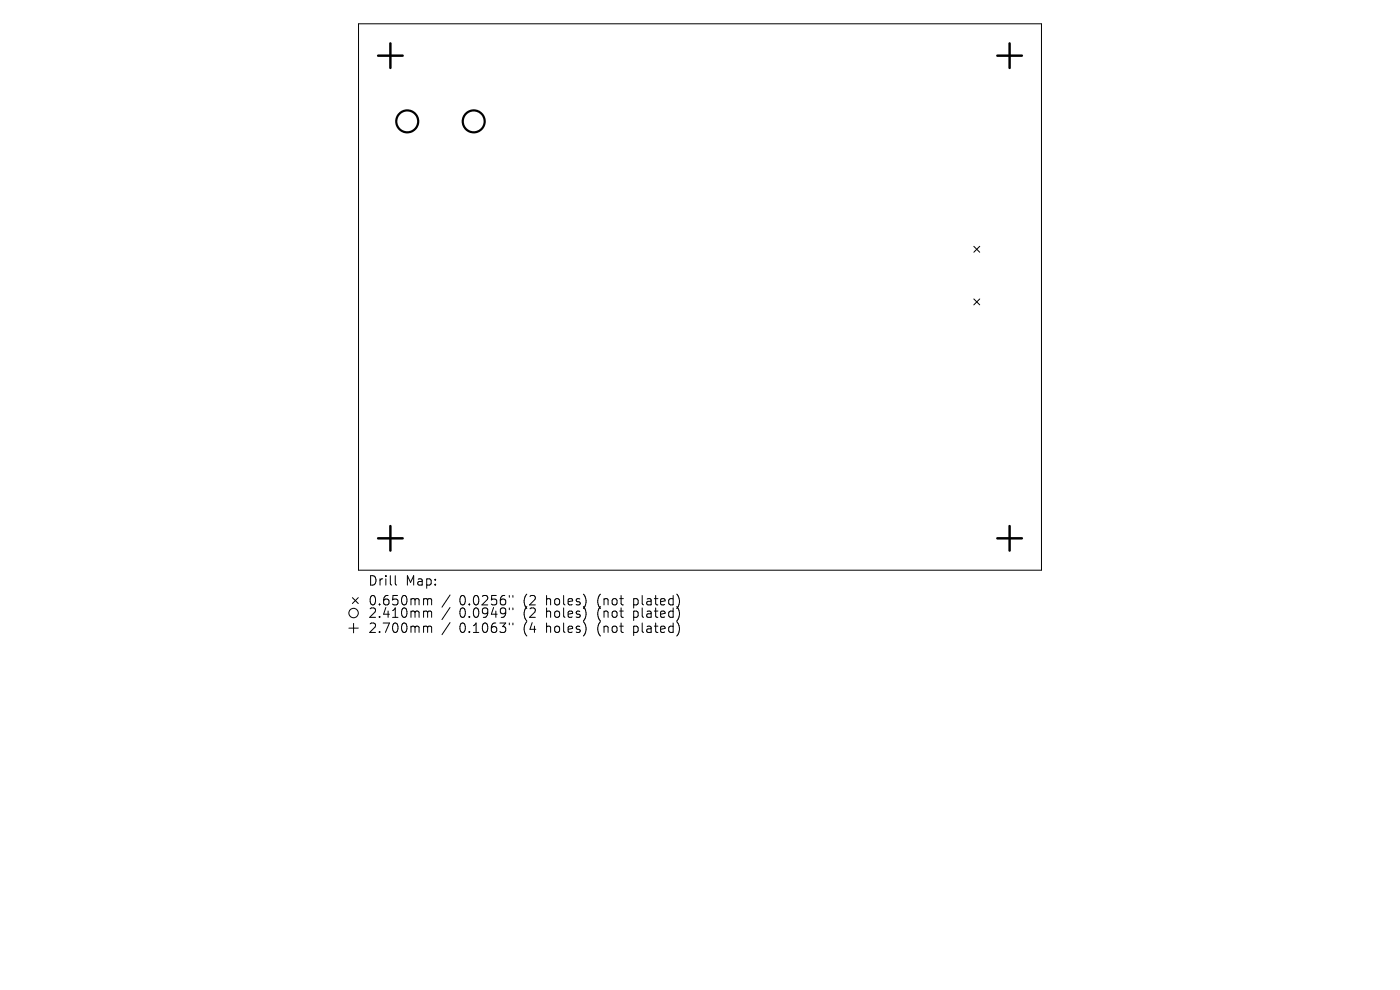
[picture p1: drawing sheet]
<svg xmlns="http://www.w3.org/2000/svg" width="297mm" height="210mm" viewBox="0 0 297 210" stroke-linecap="round" stroke-linejoin="round" font-family="sans-serif">
<defs><g id="words">
<g font-size="2.8">
<text x="78" y="124.5">Drill</text>
<text x="86" y="124.5">Map:</text>
<text x="78" y="128.7">0.650mm</text>
<text x="78" y="131.3">2.410mm</text>
<text x="97.5" y="128.7">0.0256&quot;</text>
<text x="97.5" y="131.3">0.0949&quot;</text>
<text x="111.2" y="128.7">(2</text>
<text x="111.2" y="131.3">(2</text>
<text x="116.1" y="128.7">holes)</text>
<text x="116.1" y="131.3">holes)</text>
<text x="127.2" y="128.7">(not</text>
<text x="127.2" y="131.3">(not</text>
<text x="135" y="128.7">plated)</text>
<text x="135" y="131.3">plated)</text>
<text x="78" y="134.5">2.700mm</text>
<text x="97.5" y="134.5">0.1063&quot;</text>
<text x="111.2" y="134.5">(4</text>
<text x="116.1" y="134.5">holes)</text>
<text x="127.2" y="134.5">(not</text>
<text x="135" y="134.5">plated)</text>
</g>
</g></defs>
<g fill="none" stroke="#000" stroke-width=".21">
<path d="M76.1 5h144.8v116h-144.8zM206.6 52.3l1.2 1.2M207.8 52.3l-1.2 1.2M206.6 63.4l1.2 1.3M207.8 63.4l-1.2 1.3M74 133.2h2M74.8 126.8l1.2 1.2M75 132.2v2M76 126.8l-1.2 1.2M83.9 122.1v1.7l.2 .3M90.1 127h.3l.3 .3M90.1 129.6h.3l.3 .3"/>
<path d="M90.1 132.8l.5 .1 .1 .2M90.7 127.3l.3-.3 .5 .1 .1 1.2M90.7 127.3v1M90.7 129.9v1.1M90.7 133.1v1.1M90.7 129.9l.3-.3 .5 .1 .1 1.3M90.7 133.1l.3-.3 .5 .1 .1 1.3M95.5 126.2l-1.7 2.6M95.5 128.9l-1.7 2.5M95.5 132.1l-1.7 2.5M108 126.3v.4M108 129v.3"/>
<path d="M108 132.2v.3M108.8 126.3v.4M108.8 129v.3M108.8 132.2v.3"/>
<circle cx="75" cy="130" r="1"/>
</g>
<g fill="none" stroke="#000" stroke-width=".47">
<circle cx="86.4" cy="25.7" r="2.33"/>
<circle cx="100.5" cy="25.7" r="2.33"/>
</g>
<path d="M80.2 11.8h5.2M82.8 9.2v5.2M211.6 11.8h5.2M214.2 9.2v5.2M80.2 114.2h5.2M82.8 111.6v5.2M211.6 114.2h5.2M214.2 111.6v5.2" fill="none" stroke="#000" stroke-width=".52"/>
<use href="#words"/>
</svg>
